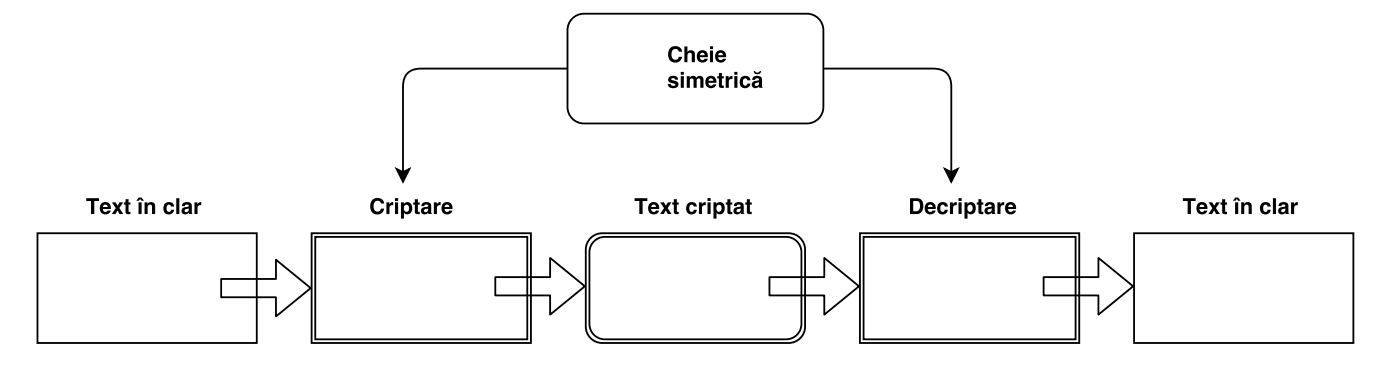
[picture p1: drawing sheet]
<svg xmlns="http://www.w3.org/2000/svg" width="270mm" height="72mm" viewBox="0 0 270 72" stroke-linecap="round" stroke-linejoin="round" font-family="sans-serif">
<path d="M109.5 13.2h-28.2a3.1 3.1 0 0 0-3.5 3.6v16.4M76.6 32.6l1.2 .6 1.2-.6-1.2 2.5z" fill="none" stroke="#000" stroke-width=".35"/>
<path d="M76.6 32.6l1.2 .6 1.2-.6-1.2 2.5z" fill="#000"/>
<path d="M7.2 45h42.4v21.1h-42.4z" fill="#fff"/>
<path d="M7.2 45h42.4v21.1h-42.4z" fill="none" stroke="#000" stroke-width=".35"/>
<path d="M60.1 45h42.4v21.1h-42.4z" fill="#fff"/>
<path d="M60.1 45h42.4v21.1h-42.4z" fill="none" stroke="#000" stroke-width=".35"/>
<path d="M60.9 45.7h40.9v19.7h-40.9z" fill="#fff"/>
<path d="M60.9 45.7h40.9v19.7h-40.9z" fill="none" stroke="#000" stroke-width=".35"/>
<path d="M114 45.9a3.2 3.2 0 0 1 2.2-.9h36a3.2 3.2 0 0 1 3.2 3.2v14.8a3.2 3.2 0 0 1-3.2 3.1h-36a3.2 3.2 0 0 1-3.1-3.1v-14.8a3.2 3.2 0 0 1 .9-2.3z" fill="#fff"/>
<path d="M114 45.9a3.2 3.2 0 0 1 2.2-.9h36a3.2 3.2 0 0 1 3.2 3.2v14.8a3.2 3.2 0 0 1-3.2 3.1h-36a3.2 3.2 0 0 1-3.1-3.1v-14.8a3.2 3.2 0 0 1 .9-2.3z" fill="none" stroke="#000" stroke-width=".35"/>
<path d="M114.4 46.8a2.96 2.96 0 0 1 2.3-1.1h35a2.96 2.96 0 0 1 3 2.9v13.9a2.96 2.96 0 0 1-3 2.9h-35a2.96 2.96 0 0 1-2.9-2.9v-13.9v-.6z" fill="#fff"/>
<path d="M114.4 46.8a2.96 2.96 0 0 1 2.3-1.1h35a2.96 2.96 0 0 1 3 2.9v13.9a2.96 2.96 0 0 1-3 2.9h-35a2.96 2.96 0 0 1-2.9-2.9v-13.9v-.6z" fill="none" stroke="#000" stroke-width=".35"/>
<path d="M166 45h42.3v21.1h-42.3z" fill="#fff"/>
<path d="M166 45h42.3v21.1h-42.3z" fill="none" stroke="#000" stroke-width=".35"/>
<path d="M166.7 45.7h40.9v19.7h-40.9z" fill="#fff"/>
<path d="M166.7 45.7h40.9v19.7h-40.9z" fill="none" stroke="#000" stroke-width=".35"/>
<path d="M218.9 45h42.3v21.1h-42.3z" fill="#fff"/>
<path d="M42.7 53.8h10.6v-3.7l6.7 5.5-6.7 5.4v-3.7h-10.6zM95.6 53.4h10.6v-3.7l6.7 5.5-6.7 5.5v-3.7h-10.6zM148.5 53.4h10.6v-3.7l6.7 5.5-6.7 5.5v-3.7h-10.6zM201.4 53.4h10.6v-3.7l6.7 5.5-6.7 5.5v-3.7h-10.6zM218.9 45h42.3v21.1h-42.3z" fill="none" stroke="#000" stroke-width=".35"/>
<path d="M110.5 3.6a3.2 3.2 0 0 1 2.2-1h43.1a3.2 3.2 0 0 1 3.1 3.2v14.8a3.2 3.2 0 0 1-3.1 3.2h-43.1a3.2 3.2 0 0 1-3.2-3.2v-14.8a3.2 3.2 0 0 1 1-2.2z" fill="#fff"/>
<path d="M110.5 3.6a3.2 3.2 0 0 1 2.2-1h43.1a3.2 3.2 0 0 1 3.1 3.2v14.8a3.2 3.2 0 0 1-3.1 3.2h-43.1a3.2 3.2 0 0 1-3.2-3.2v-14.8a3.2 3.2 0 0 1 1-2.2zM158.9 13.2h16.8a21.1 21.1 0 0 1 5.9 .2 3.1 3.1 0 0 1 2 3.4v16.4M182.4 32.6l1.2 .6 1.3-.6-1.3 2.5z" fill="none" stroke="#000" stroke-width=".35"/>
<g fill="#000">
<path d="M182.4 32.6l1.2 .6 1.3-.6-1.3 2.5z"/>
<path d="M129.4 9.3a1.36 1.36 0 0 1 2.3 .7h-.7a.71 .71 0 0 0-.8-.6 .71 .71 0 0 0-.6 .8 .88 .88 0 0 0 .1 1 .88 .88 0 0 0 1 .2l.3-.4h.7a1.41 1.41 0 0 1-1.8 1 1.41 1.41 0 0 1-.9-1.9zM132.1 9h.6v1a.8 .8 0 0 1 1-.3 .8 .8 0 0 1 .4 1v1.3h-.6v-1.4a.44 .44 0 0 0-.5-.4 .44 .44 0 0 0-.3 .6v1.2h-.6zM135.2 10.3l-.1 .3h.9l-.3-.4zM134.8 10a1.09 1.09 0 0 1 1.3-.2 1.09 1.09 0 0 1 .5 1.2h-1.5a.49 .49 0 0 0 .3 .6 .49 .49 0 0 0 .6-.3h.6a1.11 1.11 0 0 1-1.4 .7 1.11 1.11 0 0 1-.7-1.5zM137 8.9h.6v.6h-.6zM137 9.7h.6v2.3h-.6zM138.8 10.3l-.2 .3h1l-.3-.4zM138.3 10a1.09 1.09 0 0 1 1.3-.2 1.09 1.09 0 0 1 .6 1.2h-1.6a.49 .49 0 0 0 .4 .6 .49 .49 0 0 0 .5-.3h.6a1.11 1.11 0 0 1-1.4 .7 1.11 1.11 0 0 1-.6-1.5z"/>
<path d="M129.2 14.8a1.05 1.05 0 0 1 1.7 .6h-.6a.37 .37 0 0 0-.4-.3 .37 .37 0 0 0-.3 .3 1.32 1.32 0 0 1 1.4 .9 1.07 1.07 0 0 1-1.1 .7 1.07 1.07 0 0 1-1-.8h.6a.44 .44 0 0 0 .4 .4 .44 .44 0 0 0 .4-.3v-.1a1.36 1.36 0 0 1-1.3-.8zM131.4 13.9h.6v.5h-.6zM131.4 14.7h.6v2.2h-.6zM132.6 14.7h.5v.3a.71 .71 0 0 1 1.3 0 .75 .75 0 0 1 .9-.3 .75 .75 0 0 1 .5 .8v1.4h-.6v-1.4a.36 .36 0 0 0-.4-.4 .36 .36 0 0 0-.3 .5v1.3h-.6v-1.3a.37 .37 0 0 0-.4-.5 .37 .37 0 0 0-.3 .5v1.3h-.6zM136.9 15.2l-.1 .4h.9l-.3-.5zM136.4 14.9a1.09 1.09 0 0 1 1.4-.2 1.09 1.09 0 0 1 .5 1.3h-1.6a.49 .49 0 0 0 .4 .5 .49 .49 0 0 0 .6-.2h.6a1.11 1.11 0 0 1-1.5 .6 1.11 1.11 0 0 1-.6-1.4zM138.8 14.1h.5v.6h.4v.4h-.4l.1 1.3 .3 .1v.5l-.7-.1-.2-.2v-1.6h-.4v-.4h.4zM140.1 14.7h.5v.4l.4-.4 .4-.1v.6a.6 .6 0 0 0-.7 .7v1h-.6zM141.7 13.9h.6v.5h-.6zM141.7 14.7h.6v2.2h-.6zM143.1 14.9a1.04 1.04 0 0 1 1-.2 1.04 1.04 0 0 1 .8 .8h-.7a.47 .47 0 0 0-.6-.3 .47 .47 0 0 0-.2 .6 .46 .46 0 0 0 .3 .7 .46 .46 0 0 0 .5-.4h.6a1.08 1.08 0 0 1-1.3 .9 1.08 1.08 0 0 1-.7-1.5zM145.8 16l-.1 .1a.4 .4 0 0 0 .5 .5 .4 .4 0 0 0 .3-.5v-.3zM145.3 14.9a1.15 1.15 0 0 1 1.8 .2l.1 1.8h-.6l-.1-.2a.75 .75 0 0 1-1.3 0 .75 .75 0 0 1 .7-1.1l.6-.2a.36 .36 0 0 0-.4-.3 .36 .36 0 0 0-.4 .3h-.5zM145.5 13.7h.3a.47 .47 0 0 0 .4 .3 .47 .47 0 0 0 .4-.3h.3a.72 .72 0 0 1-.7 .6 .72 .72 0 0 1-.7-.6z"/>
<path d="M16.6 38.2h2.5v.6h-.9v2.5h-.6v-2.5h-1zM20 39.6l-.1 .3h.9l-.3-.4zM19.6 39.3a1.09 1.09 0 0 1 1.3-.2 1.09 1.09 0 0 1 .5 1.2h-1.5a.49 .49 0 0 0 .3 .5 .49 .49 0 0 0 .6-.2h.6a1.11 1.11 0 0 1-1.5 .7 1.11 1.11 0 0 1-.6-1.5zM21.6 39h.7l.4 .7 .4-.7h.7l-.8 1.1 .8 1.2h-.7l-.4-.7-.4 .7h-.7l.7-1.2zM24.2 38.4h.6v.6h.4v.5h-.4v1.3l.4 .1v.4l-.7-.1-.2-.2-.1-1.5h-.3v-.5h.3zM26.7 39h.6v2.3h-.6zM26.8 38.1h.5l.5 .6h-.5l-.2-.3-.3 .3h-.5zM27.9 39h.6v.4a.79 .79 0 0 1 .9-.4 .79 .79 0 0 1 .5 .8v1.5h-.6v-1.4a.44 .44 0 0 0-.5-.4 .44 .44 0 0 0-.3 .6v1.2h-.6zM31.8 39.3a1.04 1.04 0 0 1 1.1-.3 1.04 1.04 0 0 1 .7 .8h-.6a.47 .47 0 0 0-.6-.3 .47 .47 0 0 0-.3 .7 .46 .46 0 0 0 .3 .6 .46 .46 0 0 0 .6-.3h.6a1.08 1.08 0 0 1-1.4 .8 1.08 1.08 0 0 1-.6-1.5zM34 38.2h.6v3.1h-.6zM35.8 40.4l-.1 .1a.4 .4 0 0 0 .4 .4 .4 .4 0 0 0 .3-.5v-.2zM35.3 39.3a1.15 1.15 0 0 1 1.7 .1l.1 1.9h-.6v-.3a.75 .75 0 0 1-1.4 0 .75 .75 0 0 1 .8-1.1l.5-.1a.36 .36 0 0 0-.3-.4 .36 .36 0 0 0-.4 .4h-.6zM37.5 39h.6v.4l.4-.4h.3v.6a.6 .6 0 0 0-.7 .6v1.1h-.6z"/>
<path d="M71.9 38.5a1.36 1.36 0 0 1 2.3 .7h-.7a.71 .71 0 0 0-.8-.5 .71 .71 0 0 0-.6 .8 .88 .88 0 0 0 .1 1 .88 .88 0 0 0 1 .2l.3-.5h.7a1.41 1.41 0 0 1-1.8 1.1 1.41 1.41 0 0 1-.9-1.9zM74.6 39h.5v.4l.4-.4h.4v.6a.6 .6 0 0 0-.7 .6v1.1h-.6zM76.2 38.2h.6v.6h-.6zM76.2 39h.6v2.3h-.6zM78.1 39.6a.7 .7 0 0 0-.1 .8 .7 .7 0 0 0 .6 .4 .69 .69 0 0 0 .4-.8 .69 .69 0 0 0-.7-.5zM77.4 39h.6v.4a.91 .91 0 0 1 1.1-.3 .91 .91 0 0 1 .5 1 .92 .92 0 0 1-.5 1.1 .92 .92 0 0 1-1.1-.2v1.2h-.6zM80.1 38.4h.6v.6h.3v.5h-.3v1.3l.3 .1v.4l-.7-.1-.2-.2v-1.5h-.3v-.5h.3zM82 40.4l-.1 .1a.4 .4 0 0 0 .4 .4 .4 .4 0 0 0 .3-.5v-.2zM81.5 39.3a1.15 1.15 0 0 1 1.7 .1l.2 1.9h-.7v-.3a.75 .75 0 0 1-1.4 0 .75 .75 0 0 1 .8-1.1l.5-.1a.36 .36 0 0 0-.3-.4 .36 .36 0 0 0-.4 .4h-.6zM83.7 39h.6v.4l.4-.4h.4v.6a.6 .6 0 0 0-.8 .6v1.1h-.6zM86 39.6l-.2 .3h.9l-.2-.4zM85.5 39.3a1.09 1.09 0 0 1 1.3-.2 1.09 1.09 0 0 1 .6 1.2h-1.6a.49 .49 0 0 0 .3 .5 .49 .49 0 0 0 .6-.2h.6a1.11 1.11 0 0 1-1.4 .7 1.11 1.11 0 0 1-.7-1.5z"/>
<path d="M122.5 38.2h2.5v.6h-1v2.5h-.6v-2.5h-.9zM125.8 39.6l-.1 .3h.9l-.3-.4zM125.4 39.3a1.09 1.09 0 0 1 1.3-.2 1.09 1.09 0 0 1 .5 1.2h-1.5a.49 .49 0 0 0 .3 .5 .49 .49 0 0 0 .6-.2h.6a1.11 1.11 0 0 1-1.4 .7 1.11 1.11 0 0 1-.7-1.5zM127.4 39h.8l.3 .7 .4-.7h.7l-.7 1.1 .7 1.2h-.7l-.4-.7-.4 .7h-.7l.8-1.2zM130.1 38.4h.5v.6h.4v.5h-.4l.1 1.3 .3 .1v.4l-.7-.1-.2-.2v-1.5h-.4v-.5h.4zM132.7 39.3a1.04 1.04 0 0 1 1.1-.3 1.04 1.04 0 0 1 .7 .8h-.6a.47 .47 0 0 0-.6-.3 .47 .47 0 0 0-.3 .7 .46 .46 0 0 0 .3 .6 .46 .46 0 0 0 .6-.3h.6a1.08 1.08 0 0 1-1.4 .8 1.08 1.08 0 0 1-.6-1.5zM134.9 39h.6v.4l.3-.4h.4v.6a.6 .6 0 0 0-.7 .6v1.1h-.6zM136.6 38.2h.6v.6h-.6zM136.6 39h.6v2.3h-.6zM138.4 39.6a.7 .7 0 0 0-.1 .8 .7 .7 0 0 0 .6 .4 .69 .69 0 0 0 .4-.8 .69 .69 0 0 0-.7-.5zM137.7 39h.6v.4a.91 .91 0 0 1 1.1-.3 .91 .91 0 0 1 .5 1 .92 .92 0 0 1-.4 1.1 .92 .92 0 0 1-1.2-.2v1.2h-.6zM140.4 38.4h.6v.6h.3v.5h-.3v1.3l.3 .1v.4l-.7-.1-.2-.2v-1.5h-.3v-.5h.3zM142.3 40.4l-.1 .1a.4 .4 0 0 0 .4 .4 .4 .4 0 0 0 .4-.5v-.2zM141.8 39.3a1.15 1.15 0 0 1 1.7 .1l.2 1.9h-.7v-.3a.75 .75 0 0 1-1.3 0 .75 .75 0 0 1 .7-1.1l.5-.1a.36 .36 0 0 0-.3-.4 .36 .36 0 0 0-.4 .4h-.6zM144.2 38.4h.5v.6h.4v.5h-.4l.1 1.3 .3 .1v.4l-.7-.1-.2-.2v-1.5h-.4v-.5h.4z"/>
<path d="M176.3 38.8v1.9a1.11 1.11 0 0 0 1.2-.5 1.11 1.11 0 0 0-.2-1.3zM175.7 38.2h1.3a1.53 1.53 0 0 1 1 2.5 1.1 1.1 0 0 1-1 .6h-1.3zM179.2 39.6l-.1 .3h.9l-.3-.4zM178.8 39.3a1.09 1.09 0 0 1 1.3-.2 1.09 1.09 0 0 1 .5 1.2h-1.5a.49 .49 0 0 0 .3 .5 .49 .49 0 0 0 .6-.2h.6a1.11 1.11 0 0 1-1.5 .7 1.11 1.11 0 0 1-.6-1.5zM181.2 39.3a1.04 1.04 0 0 1 1-.3 1.04 1.04 0 0 1 .8 .8h-.6a.47 .47 0 0 0-.7-.3 .47 .47 0 0 0-.2 .7 .46 .46 0 0 0 .3 .6 .46 .46 0 0 0 .6-.3h.6a1.08 1.08 0 0 1-1.4 .8 1.08 1.08 0 0 1-.7-1.5zM183.4 39h.5v.4l.4-.4h.4v.6a.6 .6 0 0 0-.7 .6v1.1h-.6zM185 38.2h.6v.6h-.6zM185 39h.6v2.3h-.6zM186.9 39.6a.7 .7 0 0 0-.2 .8 .7 .7 0 0 0 .7 .4 .69 .69 0 0 0 .3-.8 .69 .69 0 0 0-.7-.5zM186.2 39h.5v.4a.91 .91 0 0 1 1.2-.3 .91 .91 0 0 1 .4 1 .92 .92 0 0 1-.4 1.1 .92 .92 0 0 1-1.2-.2v1.2h-.5zM188.9 38.4h.5v.6h.4v.5h-.4v1.3l.4 .1v.4l-.7-.1-.2-.2v-1.5h-.4v-.5h.4zM190.7 40.4l-.1 .1a.4 .4 0 0 0 .5 .4 .4 .4 0 0 0 .3-.5v-.2zM190.3 39.3a1.15 1.15 0 0 1 1.7 .1l.1 1.9h-.6l-.1-.3a.75 .75 0 0 1-1.3 0 .75 .75 0 0 1 .8-1.1l.5-.1a.36 .36 0 0 0-.4-.4 .36 .36 0 0 0-.3 .4h-.6zM192.5 39h.6v.4l.3-.4h.4v.6a.6 .6 0 0 0-.7 .6v1.1h-.6zM194.7 39.6l-.1 .3h.9l-.3-.4zM194.3 39.3a1.09 1.09 0 0 1 1.3-.2 1.09 1.09 0 0 1 .5 1.2h-1.5a.49 .49 0 0 0 .3 .5 .49 .49 0 0 0 .6-.2h.6a1.11 1.11 0 0 1-1.4 .7 1.11 1.11 0 0 1-.7-1.5z"/>
<path d="M228.3 38.2h2.5v.6h-.9v2.5h-.7v-2.5h-.9zM231.7 39.6l-.2 .3h1l-.3-.4zM231.2 39.3a1.09 1.09 0 0 1 1.3-.2 1.09 1.09 0 0 1 .6 1.2h-1.6a.49 .49 0 0 0 .4 .5 .49 .49 0 0 0 .5-.2h.6a1.11 1.11 0 0 1-1.4 .7 1.11 1.11 0 0 1-.6-1.5zM233.3 39h.7l.4 .7 .3-.7h.7l-.7 1.1 .8 1.2h-.8l-.4-.7-.3 .7h-.8l.8-1.2zM235.9 38.4h.6v.6h.3v.5h-.3v1.3l.3 .1v.4l-.7-.1-.2-.2v-1.5h-.3v-.5h.3zM238.4 39h.6v2.3h-.6zM238.5 38.1h.5l.5 .6h-.5l-.3-.3-.3 .3h-.4zM239.6 39h.5v.4a.79 .79 0 0 1 .9-.4 .79 .79 0 0 1 .6 .8v1.5h-.6v-1.4a.44 .44 0 0 0-.5-.4 .44 .44 0 0 0-.3 .6v1.2h-.6zM243.5 39.3a1.04 1.04 0 0 1 1-.3 1.04 1.04 0 0 1 .8 .8h-.6a.47 .47 0 0 0-.7-.3 .47 .47 0 0 0-.2 .7 .46 .46 0 0 0 .3 .6 .46 .46 0 0 0 .6-.3h.6a1.08 1.08 0 0 1-1.4 .8 1.08 1.08 0 0 1-.7-1.5zM245.7 38.2h.6v3.1h-.6zM247.4 40.4l-.1 .1a.4 .4 0 0 0 .5 .4 .4 .4 0 0 0 .3-.5v-.2zM246.9 39.3a1.15 1.15 0 0 1 1.8 .1l.1 1.9h-.6l-.1-.3a.75 .75 0 0 1-1.3 0 .75 .75 0 0 1 .7-1.1l.6-.1a.36 .36 0 0 0-.4-.4 .36 .36 0 0 0-.4 .4h-.5zM249.2 39h.6v.4l.3-.4h.4v.6a.6 .6 0 0 0-.7 .6v1.1h-.6z"/>
</g>
</svg>
